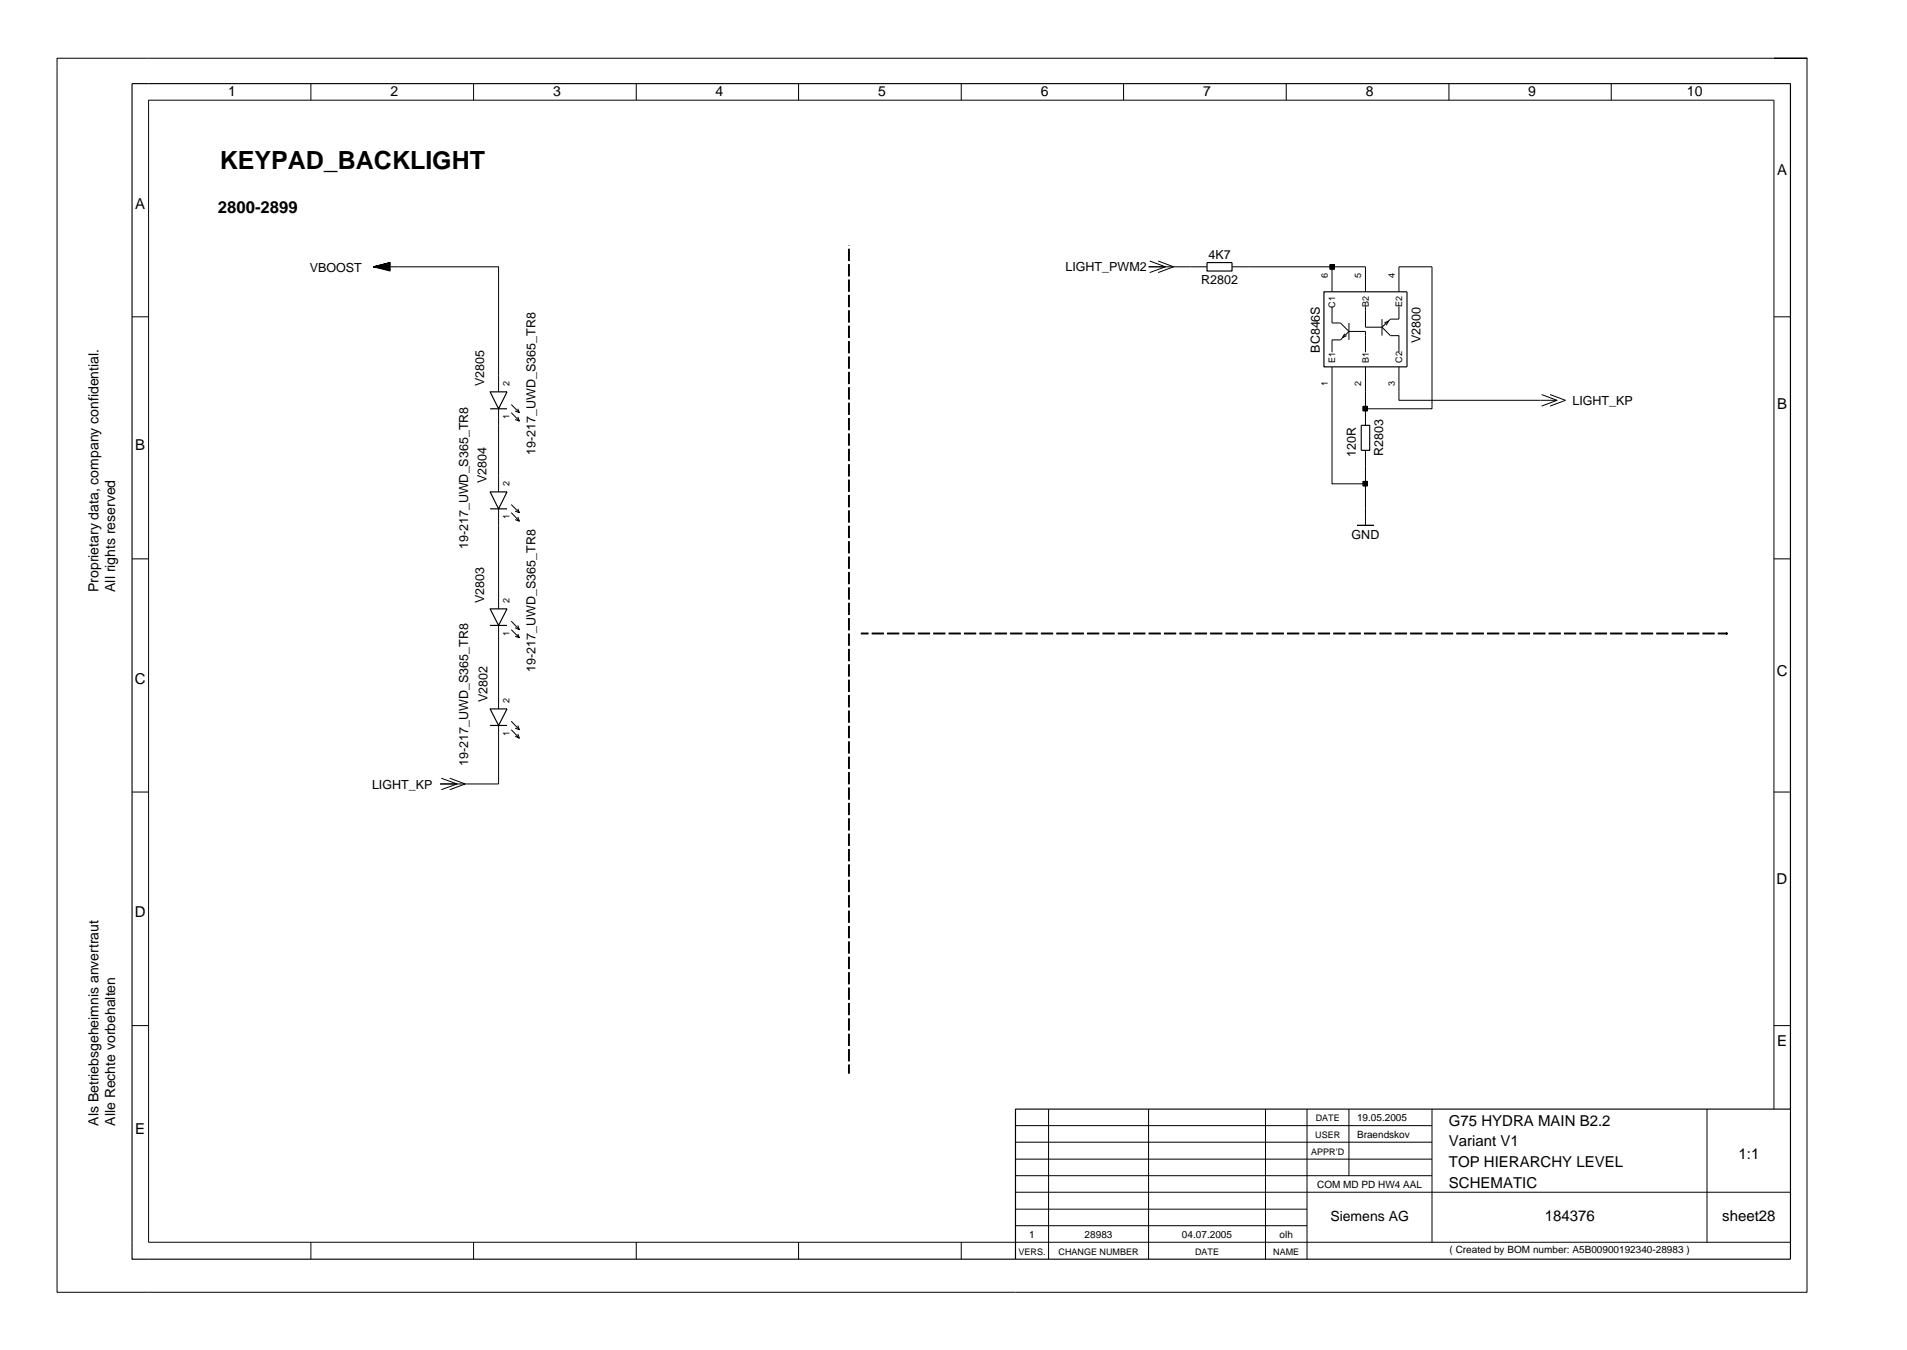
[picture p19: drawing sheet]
<svg xmlns="http://www.w3.org/2000/svg" width="420mm" height="297mm" viewBox="0 0 420 297" stroke-linecap="round" stroke-linejoin="round" font-family="sans-serif">
<defs><g id="words">
<text font-size="5.5" x="48.4" y="37.2">KEYPAD_BACKLIGHT</text>
<text font-size="3.7" x="48" y="46.8">2800-2899</text>
<g font-size="3.3">
<text x="391.2" y="38.6">A</text>
<text x="29.7" y="45.9">A</text>
<text x="391.2" y="89.9">B</text>
<text x="29.7" y="99.1">B</text>
<text x="391.2" y="148.7">C</text>
<text x="29.7" y="150.5">C</text>
<text x="391.1" y="194.5">D</text>
<text x="29.7" y="201.8">D</text>
<text x="391.2" y="230.2">E</text>
<text x="29.7" y="249.5">E</text>
<text x="319" y="247.7">G75 HYDRA MAIN B2.2</text>
<text x="319" y="252.3">Variant V1</text>
<text x="319" y="256.8">TOP HIERARCHY LEVEL</text>
<text x="382.7" y="255">1:1</text>
<text x="319" y="261.5">SCHEMATIC</text>
<text x="340" y="268.8">184376</text>
<text x="379.1" y="268.8">sheet28</text>
</g>
<g font-size="3.1">
<text x="50.2" y="21.1">1</text>
<text x="86" y="21.1">2</text>
<text x="121.8" y="21.1">3</text>
<text x="157.5" y="21.1">4</text>
<text x="193.3" y="21.1">5</text>
<text x="229.1" y="21.1">6</text>
<text x="264.9" y="21.1">7</text>
<text x="300.7" y="21.1">8</text>
<text x="336.4" y="21.1">9</text>
<text x="371.4" y="21.1">10</text>
<text x="21.7" y="130.2" transform="rotate(-90 21.7 130.2)">Proprietary data, company confidential.</text>
<text x="25.3" y="130.2" transform="rotate(-90 25.3 130.2)">All rights reserved</text>
<text x="21.7" y="247.7" transform="rotate(-90 21.7 247.7)">Als Betriebsgeheimnis anvertraut</text>
<text x="25.3" y="247.7" transform="rotate(-90 25.3 247.7)">Alle Rechte vorbehalten</text>
<text x="292.9" y="268.8">Siemens AG</text>
</g>
<g font-size="2.8">
<text x="68.2" y="59.9">VBOOST</text>
<text x="234.6" y="59.5">LIGHT_PWM2</text>
<text x="266.1" y="57">4K7</text>
<text x="264.5" y="62.6">R2802</text>
<text x="290.5" y="77.6" transform="rotate(-90 290.5 77.6)">BC846S</text>
<text x="312.7" y="75.5" transform="rotate(-90 312.7 75.5)">V2800</text>
<text x="106.6" y="85" transform="rotate(-90 106.6 85)">V2805</text>
<text x="346.1" y="89">LIGHT_KP</text>
<text x="117.9" y="100" transform="rotate(-90 117.9 100)">19-217_UWD_S365_TR8</text>
<text x="298.5" y="100.5" transform="rotate(-90 298.5 100.5)">120R</text>
<text x="304.5" y="100.3" transform="rotate(-90 304.5 100.3)">R2803</text>
<text x="107.1" y="106.4" transform="rotate(-90 107.1 106.4)">V2804</text>
<text x="297.5" y="118.5">GND</text>
<text x="103.1" y="120.8" transform="rotate(-90 103.1 120.8)">19-217_UWD_S365_TR8</text>
<text x="106.6" y="132.7" transform="rotate(-90 106.6 132.7)">V2803</text>
<text x="117.9" y="147.8" transform="rotate(-90 117.9 147.8)">19-217_UWD_S365_TR8</text>
<text x="107.3" y="154.5" transform="rotate(-90 107.3 154.5)">V2802</text>
<text x="81.9" y="173.7">LIGHT_KP</text>
<text x="103.1" y="168.5" transform="rotate(-90 103.1 168.5)">19-217_UWD_S365_TR8</text>
</g>
<g font-size="2.2">
<text x="298.7" y="250.5">Braendskov</text>
<text x="298.7" y="246.7">19.05.2005</text>
<text x="290" y="261.5">COM MD PD HW4 AAL</text>
<text x="226.6" y="272.5">1</text>
<text x="238.8" y="272.5">28983</text>
<text x="260.2" y="272.5">04.07.2005</text>
<text x="281.7" y="272.5">olh</text>
<text x="319.1" y="275.7">( Created by BOM number: A5B00900192340-28983 )</text>
</g>
<g font-size="2">
<text x="292.3" y="61.1" transform="rotate(-90 292.3 61.1)">6</text>
<text x="299.7" y="61.1" transform="rotate(-90 299.7 61.1)">5</text>
<text x="307" y="61.1" transform="rotate(-90 307 61.1)">4</text>
<text x="294" y="67.7" transform="rotate(-90 294 67.7)">C1</text>
<text x="301.3" y="67.6" transform="rotate(-90 301.3 67.6)">B2</text>
<text x="308.7" y="67.6" transform="rotate(-90 308.7 67.6)">E2</text>
<text x="294" y="79.8" transform="rotate(-90 294 79.8)">E1</text>
<text x="301.3" y="79.8" transform="rotate(-90 301.3 79.8)">B1</text>
<text x="308.7" y="79.8" transform="rotate(-90 308.7 79.8)">C2</text>
<text x="112.1" y="85" transform="rotate(-90 112.1 85)">2</text>
<text x="292.3" y="85" transform="rotate(-90 292.3 85)">1</text>
<text x="299.7" y="85" transform="rotate(-90 299.7 85)">2</text>
<text x="307" y="85" transform="rotate(-90 307 85)">3</text>
<text x="112.1" y="92.3" transform="rotate(-90 112.1 92.3)">1</text>
<text x="112.1" y="107" transform="rotate(-90 112.1 107)">2</text>
<text x="112.1" y="114.3" transform="rotate(-90 112.1 114.3)">1</text>
<text x="112.1" y="132.7" transform="rotate(-90 112.1 132.7)">2</text>
<text x="112.1" y="140" transform="rotate(-90 112.1 140)">1</text>
<text x="112.1" y="154.7" transform="rotate(-90 112.1 154.7)">2</text>
<text x="112.1" y="162" transform="rotate(-90 112.1 162)">1</text>
<text x="289.5" y="250.5">USER</text>
<text x="289.7" y="246.7">DATE</text>
<text x="288.7" y="254.1">APPR’D</text>
<text x="224.2" y="276.1">VERS.</text>
<text x="233" y="276.1">CHANGE NUMBER</text>
<text x="263.1" y="276.1">DATE</text>
<text x="280.3" y="276.1">NAME</text>
</g>
</g></defs>
<g fill="none" stroke="#000" stroke-width=".22">
<path d="M68.4 18.4v3.6M104.3 18.4v3.6M140.1 18.4v3.6M175.8 18.4v3.6M211.6 18.4v3.6M247.3 18.4v3.6M283.2 18.4v3.6M319 18.4v3.6M354.7 18.4v3.6M390.5 12.8h7.3h-7.3M390.5 12.8h-377.9v271.5h385.2v-271.5M394.2 18.4v225.6"/>
<path d="M85.9 57.8l-3.7 .9 3.7 .9v-1.8l-3.7 .9 3.7-.7M85.9 58.2l-3.7 .5 3.7-.3M85.9 58.5l-3.7 .2h27.6v27.5M85.9 58.9l-3.7-.2 3.7 .4M85.9 59.3l-3.7-.6 3.7 .8M252.8 58.7h12.9M253.1 57.4l3.5 1.3-3.5 1.3M255 57.4l3.3 1.3-3.3 1.3M271.2 58.7h29.4v5.5M293.2 58.7v5.5M29.1 69.7h3.6M293.2 67.4v3.7h1.9l1.9 1.8"/>
<path d="M296 73.4l-.5 .9 .9-.4M297 71.1v3.7M297 72.9h3.6v4.6M297 72.9l-1.9 1.9h-1.9v2.7M300.6 67.4v4.6h3.6M304.2 72l1.9 1.9h1.9v3.6M304.2 70.2v3.7M304.7 71.1l1-.5-.5 1M308 64.2v-5.5h7.2v31.2h-14.6M308 67.4v2.8h-1.9l-1.9 1.8M390.5 69.7h3.7M109.8 89.9v18.3"/>
<path d="M112.5 90.8l1.8 1.9-.9-.4M112.5 89l1.8 1.8M114 89.9l.3 .9-.9-.3M114 91.7l.3 1M293.2 80.7v25.8h7.4v9.1M300.6 80.7v12.9M300.6 99.1v7.4M308 80.7v7.4h34.8M339.4 86.8l3.4 1.3-3.4 1.3M341.2 86.8l3.4 1.3-3.4 1.3M109.8 112v22M112.5 112.8l1.8 1.9-.9-.4"/>
<path d="M112.5 111l1.8 1.8M114 112l.3 .8-.9-.3M114 113.7l.3 1M298.7 115.6h3.8M29.1 123h3.6M109.8 137.6v18.4M112.5 138.5l1.8 1.8-.9-.3M112.5 136.7l1.8 1.8M114 137.6l.3 .9-.9-.4M114 139.5l.3 .8M390.5 123h3.7M109.8 159.6v12.9h-12.9h3.7l-3.5-1.3"/>
<path d="M112.5 158.7l1.8 1.9M114 159.6l.3 1-.9-.4M29.1 174.3h3.6M99 171.2l3.4 1.3-3.4 1.3M100.6 172.5l-3.5 1.3M112.5 160.6l1.8 1.8-.9-.4M114 161.5l.3 .9M390.5 174.3h3.7M29.1 225.7h3.6M390.5 225.7h3.7M223.5 258.7h91.7M223.5 255h91.7"/>
<path d="M223.5 251.3h91.7M223.5 247.7h91.7M230.8 244v33.1M252.8 244v33.1M278.6 244v33.1M287.7 244v33.1M297 244v14.7M315.2 244v29.3M375.8 244v29.3M390.5 244v-222h-357.8v251.3h361.5M68.4 273.3v3.8M104.3 273.3v3.8"/>
<path d="M140.1 273.3v3.8M175.8 273.3v3.8M211.6 273.3v3.8M223.5 269.7h64.2M223.5 266.1h64.2M223.5 262.3h170.7"/>
</g>
<g fill="none" stroke="#000" stroke-width=".25">
<path d="M265.7 57.8h5.5v1.8h-5.5zM292.8 58.3h.9v.9h-.9zM291.5 64.2h18.2v16.5h-18.2zM107.9 86.2h3.7l-1.8 3.7zM107.9 89.9h3.7M299.7 93.6h1.8v5.5h-1.8zM300.1 89.4h.9v1h-.9zM107.9 108.2h3.7l-1.8 3.8zM107.9 112h3.7M298.7 115.6h3.8M300.1 105.9h.9v1h-.9zM107.9 134h3.7l-1.8 3.6z"/>
<path d="M107.9 137.6h3.7M107.9 156h3.7l-1.8 3.6zM107.9 159.6h3.7M394.2 244v-225.6h-365.1v258.7h365.1v-33.1h-170.7v33.1"/>
</g>
<path d="M292.8 58.3h.9v.9h-.9zM300.1 89.4h.9v1h-.9zM300.1 105.9h.9v1h-.9z" fill="#000"/>
<g fill="none" stroke="#000" stroke-width=".42">
<path d="M186.9 54h.1M186.9 54.7v2.7M186.9 58.1v2.7M186.9 61.5v2.7M186.9 64.9v2.7M186.9 68.3v2.7M186.9 71.7v2.7M186.9 75v2.8M186.9 78.4v2.7M186.9 81.8v2.7M186.9 85.2v2.7M186.9 88.6v2.7"/>
<path d="M186.9 92v2.7M186.9 95.4v2.7M186.9 98.7v2.8M186.9 102.1v2.7M186.9 105.5v2.7M186.9 108.9v2.7M186.9 112.3v2.7M186.9 115.7v2.7M186.9 119.1v2.7M186.9 122.5v2.7M186.9 125.8v2.8M186.9 129.2v2.7"/>
<path d="M186.9 132.6v2.7M186.9 136v2.7M186.9 139.4v2.7M189.5 139.4h1.7M191.9 139.4h2.7M195.3 139.4h2.7M198.7 139.4h2.7M202 139.4h2.8M205.4 139.4h2.7M208.8 139.4h2.7M212.2 139.4h2.7M215.6 139.4h2.7"/>
<path d="M219 139.4h2.7M222.4 139.4h2.7M225.7 139.4h2.8M229.1 139.4h2.7M232.5 139.4h2.7M235.9 139.4h2.7M239.3 139.4h2.7M242.7 139.4h2.7M246.1 139.4h2.7M249.5 139.4h2.7M252.8 139.4h2.8M256.2 139.4h2.7"/>
<path d="M259.6 139.4h2.7M263 139.4h2.7M266.4 139.4h2.7M269.8 139.4h2.7M273.2 139.4h2.7M276.5 139.4h2.8M279.9 139.4h2.7M283.3 139.4h2.7M286.7 139.4h2.7M290.1 139.4h2.7M293.5 139.4h2.7M296.9 139.4h2.7"/>
<path d="M300.3 139.4h2.7M303.6 139.4h2.8M307 139.4h2.7M310.4 139.4h2.7M313.8 139.4h2.7M317.2 139.4h2.7M320.6 139.4h2.7M324 139.4h2.7M327.3 139.4h2.8M330.7 139.4h2.7M334.1 139.4h2.7M337.5 139.4h2.7"/>
<path d="M340.9 139.4h2.7M344.3 139.4h2.7M347.7 139.4h2.7M351.1 139.4h2.7M354.4 139.4h2.8M357.8 139.4h2.7M361.2 139.4h2.7M364.6 139.4h2.7M368 139.4h2.7M371.4 139.4h2.7M374.8 139.4h2.7M378.1 139.4h2.1h-.3"/>
<path d="M186.9 142.8v2.7M186.9 146.2v2.7M186.9 149.5v2.8M186.9 152.9v2.7M186.9 156.3v2.7M186.9 159.7v2.7M186.9 163.1v2.7M186.9 166.5v2.7M186.9 169.9v2.7M186.9 173.3v2.7M186.9 176.6v2.8M186.9 180v2.7"/>
<path d="M186.9 183.4v2.7M186.9 186.8v2.7M186.9 190.2v2.7M186.9 193.6v2.7M186.9 197v2.7M186.9 200.3v2.8M186.9 203.7v2.7M186.9 207.1v2.7M186.9 210.5v2.7M186.9 213.9v2.7M186.9 217.3v2.7M186.9 220.7v2.7"/>
<path d="M186.9 224.1v2.7M186.9 227.4v2.8M186.9 230.8v2.7M186.9 234.2v2"/>
</g>
<use href="#words"/>
</svg>
